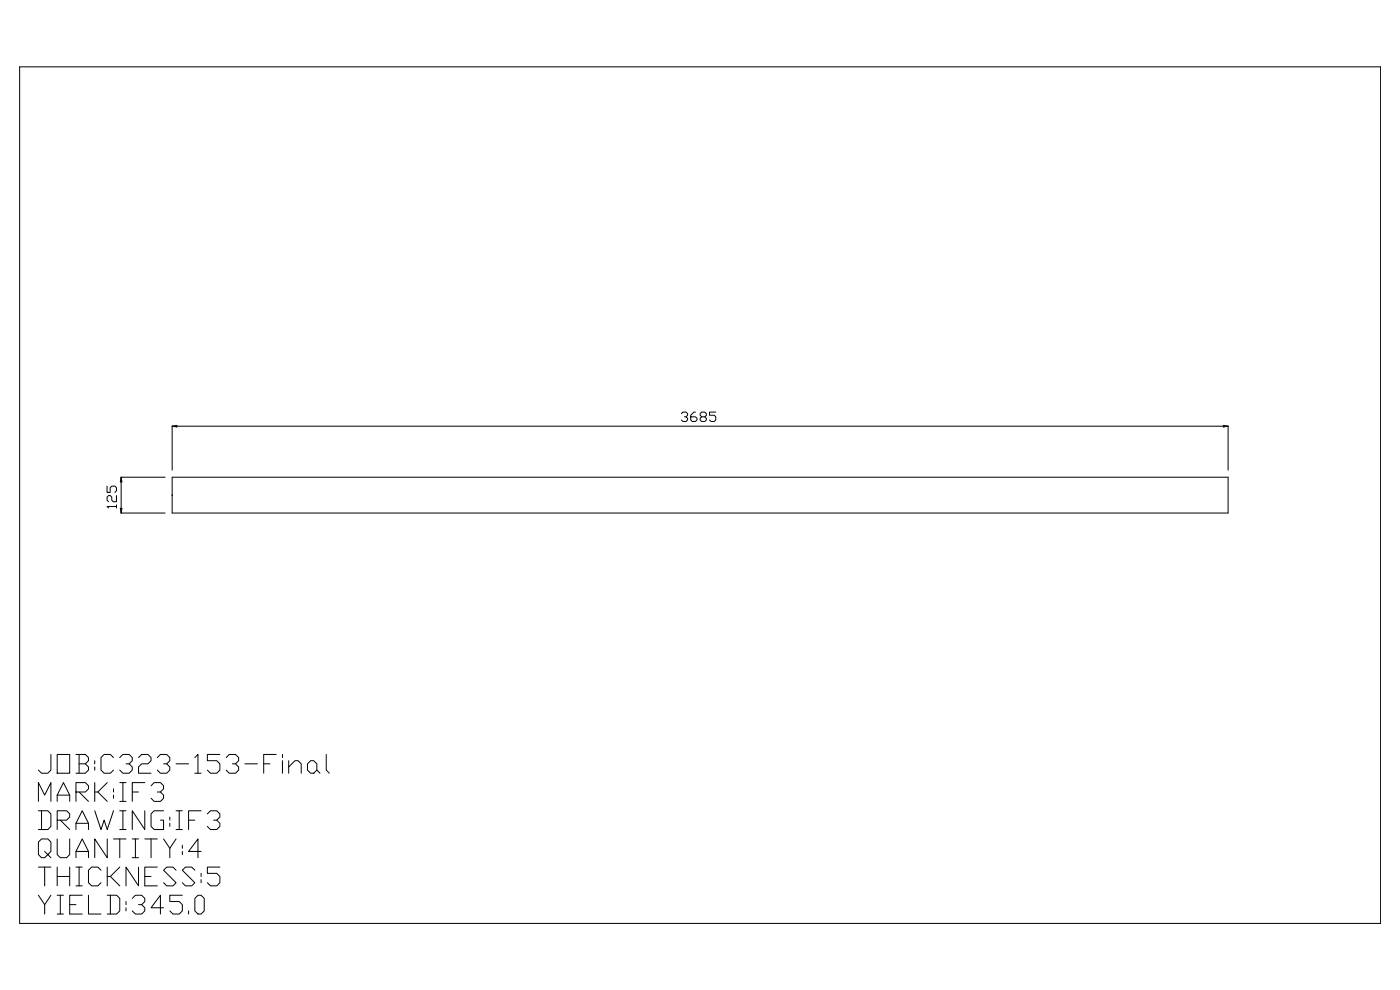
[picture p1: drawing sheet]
<svg xmlns="http://www.w3.org/2000/svg" width="420mm" height="297mm" viewBox="0 0 420 297" stroke-linecap="round" stroke-linejoin="round" font-family="sans-serif">
<g fill="none" stroke="#000" stroke-width=".3">
<path d="M5.9 20h408.1v256.9h-408.1zM51.6 127.8v13.2M51.6 127.8h316.7M51.6 127.8l1.4-.2v.4zM204.3 124l.5-.4h.9l.5 .4v.5l-.5 .5h-.4M205.7 125l.5 .5v.4l-.5 .5h-.9l-.5-.5M208.6 123.6h-.5l-1 .9v1.4l.5 .5h1l.4-.5v-.4l-.4-.5h-1.5M210.4 125l-.4-.5v-.5l.4-.4h1l.4 .4v.5l-.4 .5h-1l-.4 .5v.4l.4 .5h1l.4-.5v-.4l-.4-.5M214.7 123.6h-1.9v.9h1.4l.5 .5v.9l-.5 .5h-1l-.4-.5M366.9 127.6l1.4 .2-1.4 .2zM368.3 127.8v13.2M32.1 145.8v1.8h.9v-1.4l.5-.4h1l.4 .4v1l-.4 .4"/>
<path d="M34.9 151.9h-2.8l.5 .4M34.9 148.6v1.9h-.9l-.5-.5v-.9l-.5-.5h-.4l-.5 .5v.9l.5 .5M34.9 151.4v.9M36.1 152.4h.5l-.3 1.4zM36.3 153.8h13.2M36.3 143.1h13.2M36.3 143.1v10.7M36.3 143.1l.3 1.4h-.5zM51.6 143.1h316.7v10.7h-316.7zM51.6 148.5h.1M15.3 226.2v4.7l-1 1h-1.8l-1-1M17.1 226.2h3.8v5.7h-3.8z"/>
<path d="M17.1 238.4h3.8M22.8 237.5h2.8l.9-1v-.9l-.9-.9h-2.8v5.6M22.8 226.2h2.8l.9 1v.9l-.9 .9M23.7 229h1.9l.9 1v.9l-.9 1h-2.8M23.7 226.2v5.7M23.7 237.5l2.8 2.8M28.4 228.1v.9M28.4 230v.9M28.4 234.7v5.6M29.3 237.5l2.9 2.8M32.2 234.7l-2.9 2.8h-.9M34 227.2l-.9-1h-1.9l-.9 1v3.7l.9 1h1.9l.9-1"/>
<path d="M34 236.5v1M34 238.4v1M35.9 227.2l1-1h1.8l1 1v.9l-1 .9h-.9M35.9 234.7h1.9M36.9 234.7v5.6M38.7 229l1 1v.9l-1 1h-1.8l-1-1M39.7 237.5h1.8M41.5 227.2l1-1h1.9l.9 1v.9l-.9 .9h-1.9l-1 1v1.9h3.8M43.4 234.7h-3.7v5.6M45.3 235.6l.9-.9h1.9l1 .9v.9l-1 1h-.9M47.2 227.2l.9-1h1.9l.9 1v.9l-.9 .9h-.9M48.1 237.5l1 .9v1l-1 .9h-1.9l-.9-.9"/>
<path d="M50 229l.9 1v.9l-.9 1h-1.9l-.9-1M52.8 229h3.8M58.4 227.2l1-1v5.7M58.4 231.9h1.9M65.9 226.2h-3.7v1.9h2.8l.9 .9v1.9l-.9 1h-1.9l-.9-1M67.8 227.2l1-1h1.8l1 1v.9l-1 .9h-.9M70.6 229l1 1v.9l-1 1h-1.8l-1-1M73.4 229h3.8M79.1 229h1.9M82.8 226.2h-3.7v5.7M84.7 226.2v1M84.7 228.1v3.8"/>
<path d="M86.6 230l1.9-1.9h.9l.9 .9v2.9M86.6 228.1v3.8M92.2 229l.9-.9h1l.9 .9v1.9l-.9 1h-1l-.9-1zM95 230.9l1 1M97.8 226.2v4.7l1 1M11.5 243.1h2.8l1 1v3.7l-1 .9h-2.8M11.5 240.3v-5.6l1.9 3.7 1.9-3.7v5.6M12.5 243.1v5.6M13.4 255.3l.9 1-.9 .9h-.9l-1-.9v-3.8l1-.9h1.8l1 .9v2.8l-1 1 1 .9M17.1 251.6v4.7l1 .9h1.9l.9-.9v-4.7M17.1 245.9h2.9l.9-.9v-.9l-.9-1h-2.9v5.6M17.1 240.3v-1.9l1.9-3.7 1.9 3.7v1.9"/>
<path d="M18.1 245.9l2.8 2.8M22.8 257.2v-1.9l1.9-3.7 1.8 3.7v1.9M22.8 248.7v-1.8l1.9-3.8 1.8 3.8v1.8M22.8 255.3h3.7M22.8 246.9h3.7M28.4 243.1l1.9 5.6 .9-2.8 1 2.8 1.8-5.6M32.2 251.6v5.6l-3.8-5.6v5.6M34 251.6h3.8M35.9 251.6v5.6M35.9 243.1h1.9M35.9 248.7h1.9M35.9 240.3h1.9"/>
<path d="M36.9 243.1v5.6M39.7 251.6h1.8M39.7 257.2h1.8M40.6 251.6v5.6M43.4 243.1v5.6l-3.7-5.6v5.6M43.4 251.6h3.8M45.3 251.6v5.6M49.1 251.6l1.8 2.8v2.8M49.1 243.1h-2.9l-.9 1v3.7l.9 .9h2.9v-2.8h-1M50.9 245v.9M50.9 246.9v.9M52.8 251.6l-1.9 2.8"/>
<path d="M52.8 243.1h1.9M52.8 248.7h1.9M53.7 243.1v5.6M54.7 253.4v1M54.7 255.3v1M56.6 245.9h1.8M60.3 255.3h-3.7l2.8-3.7v5.6M60.3 243.1h-3.7v5.6M62.2 244.1l.9-1h1.9l.9 1v.9l-.9 .9h-.9M65 245.9l.9 1v.9l-.9 .9h-1.9l-.9-.9M11.5 268.4l1.9 2.9v2.8M11.5 260h3.8"/>
<path d="M13.4 260v5.6M15.3 268.4l-1.9 2.9M17.1 268.4h1.9M17.1 274.1h1.9M17.1 260v5.6M17.1 262.8h3.8M18.1 268.4v5.7M20.9 271.3h1.9M20.9 260v5.6M22.8 260h1.9M22.8 265.6h1.9M23.7 260v5.6"/>
<path d="M24.7 268.4h-3.8v5.7h3.8M26.5 268.4v5.7h3.8M30.3 260.9l-1-.9h-1.8l-1 .9v3.8l1 .9h1.8l1-.9M32.2 268.4h2.8l.9 1v3.7l-.9 1h-2.8M32.2 260v5.6M33.1 268.4v5.7M33.1 262.8l2.8 2.8M35.9 260l-2.8 2.8h-.9M37.8 270.3v1M37.8 272.2v.9M39.7 269.4l.9-1h1.9l.9 1v.9l-.9 1h-1M41.5 260v5.6l-3.7-5.6v5.6"/>
<path d="M42.5 271.3l.9 .9v.9l-.9 1h-1.9l-.9-1M43.4 262.8h1.9M47.2 260h-3.8v5.6h3.8M49.1 272.2h-3.8l2.8-3.8v5.7M52.8 260.9l-.9-.9h-1.9l-.9 .9 3.7 3.8-.9 .9h-1.9l-.9-.9M54.7 268.4h-3.8v1.9h2.8l1 1v1.8l-1 1h-1.8l-1-1M56.6 273.1v1M58.4 269.4l1-1h.9l.9 1v3.7l-.9 1h-.9l-1-1zM58.4 260.9l-.9-.9h-1.9l-.9 .9 3.7 3.8-.9 .9h-1.9l-.9-.9M60.3 261.9v.9M60.3 263.8v.9M65.9 260h-3.7v1.9h2.8l.9 .9v1.9l-.9 .9h-1.9l-.9-.9"/>
</g>
</svg>
